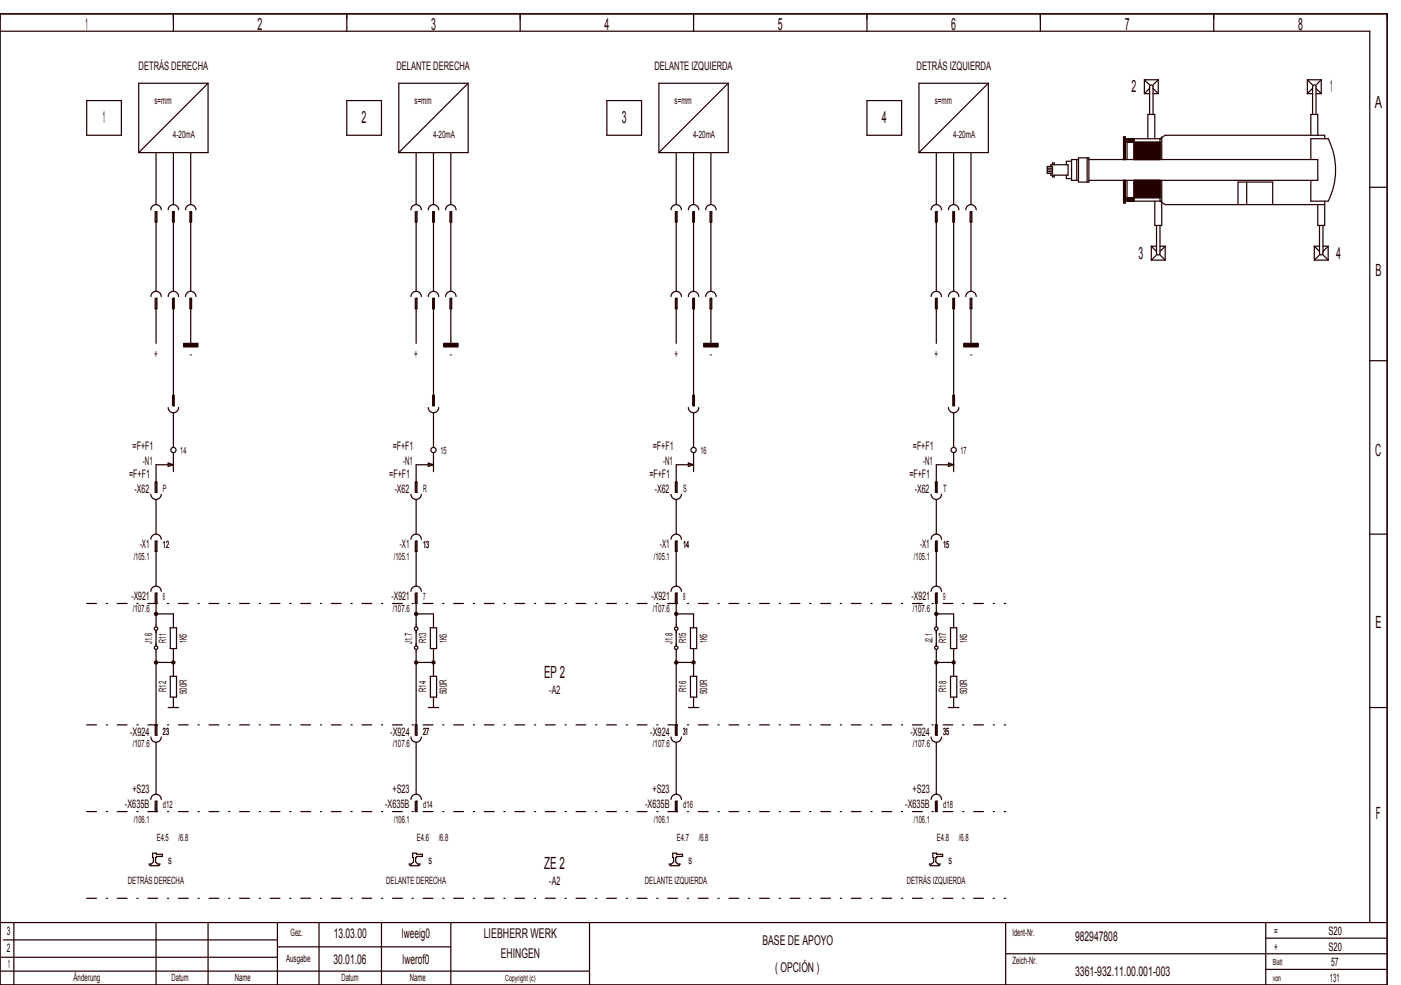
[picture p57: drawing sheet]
<svg xmlns="http://www.w3.org/2000/svg" width="404mm" height="284mm" viewBox="0 0 404 284" stroke-linecap="round" stroke-linejoin="round" font-family="sans-serif">
<defs><g id="words">
<g font-size="4.8" fill="#240000">
<text x="24.6" y="8.6">1</text>
<text x="74.3" y="8.6">2</text>
<text x="124.3" y="8.6">3</text>
<text x="174.3" y="8.6">4</text>
<text x="224.3" y="8.6">5</text>
<text x="274.3" y="8.6">6</text>
<text x="324.3" y="8.6">7</text>
<text x="374.3" y="8.6">8</text>
<text x="326.3" y="26.6">2</text>
<text x="383.6" y="26.6">1</text>
<text x="29.6" y="35.6">1</text>
<text x="104.3" y="35.6">2</text>
<text x="179.3" y="35.6">3</text>
<text x="254.3" y="35.6">4</text>
<text x="396.5" y="31.1">A</text>
<text x="328.3" y="74.6">3</text>
<text x="385.3" y="74.6">4</text>
<text x="396.7" y="79.6">B</text>
<text x="396.6" y="131.6">C</text>
<text x="396.7" y="181.1">E</text>
<text x="156.9" y="195.6">EP 2</text>
<text x="396.8" y="236.1">F</text>
<text x="156.9" y="250.6">ZE 2</text>
</g>
<g font-size="3.9" fill="#240000">
<text x="96.2" y="270.3">13.03.00</text>
<text x="115.9" y="270.3">lweeig0</text>
<text x="139.5" y="270.3">LIEBHERR WERK</text>
<text x="219.8" y="272.3">BASE DE APOYO</text>
<text x="310" y="271.3">982947808</text>
<text x="96.2" y="277.8">30.01.06</text>
<text x="116.1" y="277.8">lwerof0</text>
<text x="144.4" y="276.3">EHINGEN</text>
<text x="223.6" y="280.3">( OPCIÓN )</text>
<text x="310" y="281.3">3361­932.11.00.001­003</text>
</g>
<g font-size="3.4" fill="#240000">
<text x="40" y="20.1">DETRÁS DERECHA</text>
<text x="114.3" y="20.1">DELANTE DERECHA</text>
<text x="188.7" y="20.1">DELANTE IZQUIERDA</text>
<text x="264.3" y="20.1">DETRÁS IZQUIERDA</text>
<text x="44.5" y="103.1">+</text>
<text x="54.7" y="103.1">­</text>
<text x="119.5" y="103.1">+</text>
<text x="129.7" y="103.1">­</text>
<text x="194.5" y="103.1">+</text>
<text x="204.7" y="103.1">­</text>
<text x="269.5" y="103.1">+</text>
<text x="279.7" y="103.1">­</text>
<text x="38.2" y="129.7">=F+F1</text>
<text x="113.2" y="129.7">=F+F1</text>
<text x="188.2" y="129.7">=F+F1</text>
<text x="263.2" y="129.7">=F+F1</text>
<text x="37.2" y="137.7">=F+F1</text>
<text x="41.2" y="134.1">­N1</text>
<text x="112.2" y="137.7">=F+F1</text>
<text x="116.2" y="134.1">­N1</text>
<text x="187.2" y="137.7">=F+F1</text>
<text x="191.2" y="134.1">­N1</text>
<text x="262.2" y="137.7">=F+F1</text>
<text x="266.2" y="134.1">­N1</text>
<text x="38.8" y="142.1">­X62</text>
<text x="113.8" y="142.1">­X62</text>
<text x="188.8" y="142.1">­X62</text>
<text x="263.8" y="142.1">­X62</text>
<text x="40.3" y="158.1">­X1</text>
<text x="115.3" y="158.1">­X1</text>
<text x="190.3" y="158.1">­X1</text>
<text x="265.3" y="158.1">­X1</text>
<text x="37.9" y="173.1">­X921</text>
<text x="112.9" y="173.1">­X921</text>
<text x="187.9" y="173.1">­X921</text>
<text x="262.9" y="173.1">­X921</text>
<text x="158.4" y="200.1">­A2</text>
<text x="37.5" y="212.1">­X924</text>
<text x="112.5" y="212.1">­X924</text>
<text x="187.5" y="212.1">­X924</text>
<text x="262.5" y="212.1">­X924</text>
<text x="36" y="233.1">­X635B</text>
<text x="38.2" y="228.7">+S23</text>
<text x="111" y="233.1">­X635B</text>
<text x="113.2" y="228.7">+S23</text>
<text x="186" y="233.1">­X635B</text>
<text x="188.2" y="228.7">+S23</text>
<text x="261" y="233.1">­X635B</text>
<text x="263.2" y="228.7">+S23</text>
<text x="48.5" y="249.1">s</text>
<text x="123.5" y="249.1">s</text>
<text x="198.5" y="249.1">s</text>
<text x="273.5" y="249.1">s</text>
<text x="158.4" y="255.1">­A2</text>
<text x="2" y="269.6">3</text>
<text x="367.5" y="269.6">=</text>
<text x="383.1" y="269.6">S20</text>
<text x="2" y="274.6">2</text>
<text x="367.5" y="274.1">+</text>
<text x="383.1" y="274.1">S20</text>
<text x="2.2" y="279.1">1</text>
<text x="383.9" y="278.6">57</text>
<text x="383.5" y="283.1">131</text>
</g>
<g font-size="2.9" fill="#240000">
<text x="44.6" y="29.9">s=mm</text>
<text x="119.6" y="29.9">s=mm</text>
<text x="194.6" y="29.9">s=mm</text>
<text x="269.6" y="29.9">s=mm</text>
<text x="49.9" y="39.9">4­20mA</text>
<text x="124.9" y="39.9">4­20mA</text>
<text x="199.9" y="39.9">4­20mA</text>
<text x="274.9" y="39.9">4­20mA</text>
<text x="52" y="130.9">14</text>
<text x="127" y="130.9">15</text>
<text x="202" y="130.9">16</text>
<text x="277" y="130.9">17</text>
<text x="47" y="141.9">P</text>
<text x="122" y="141.9">R</text>
<text x="197" y="141.9">S</text>
<text x="272" y="141.9">T</text>
<text x="38.6" y="161.4">/105.1</text>
<text x="47" y="157.9">12</text>
<text x="113.6" y="161.4">/105.1</text>
<text x="122" y="157.9">13</text>
<text x="188.6" y="161.4">/105.1</text>
<text x="197" y="157.9">14</text>
<text x="263.6" y="161.4">/105.1</text>
<text x="272" y="157.9">15</text>
<text x="47" y="172.9">6</text>
<text x="122" y="172.9">7</text>
<text x="197" y="172.9">8</text>
<text x="272" y="172.9">9</text>
<text x="38.3" y="176.4">/107.6</text>
<text x="113.3" y="176.4">/107.6</text>
<text x="188.3" y="176.4">/107.6</text>
<text x="263.3" y="176.4">/107.6</text>
<text x="43.9" y="185.6" transform="rotate(-90 43.9 185.6)">J1.6</text>
<text x="47.9" y="185.4" transform="rotate(-90 47.9 185.4)">R11</text>
<text x="53.9" y="185.5" transform="rotate(-90 53.9 185.5)">1K5</text>
<text x="118.9" y="185.6" transform="rotate(-90 118.9 185.6)">J1.7</text>
<text x="122.9" y="185.5" transform="rotate(-90 122.9 185.5)">R13</text>
<text x="128.9" y="185.5" transform="rotate(-90 128.9 185.5)">1K5</text>
<text x="193.9" y="185.6" transform="rotate(-90 193.9 185.6)">J1.8</text>
<text x="197.9" y="185.5" transform="rotate(-90 197.9 185.5)">R15</text>
<text x="203.9" y="185.5" transform="rotate(-90 203.9 185.5)">1K5</text>
<text x="268.9" y="185.5" transform="rotate(-90 268.9 185.5)">J2.1</text>
<text x="272.9" y="185.5" transform="rotate(-90 272.9 185.5)">R17</text>
<text x="278.9" y="185.5" transform="rotate(-90 278.9 185.5)">1K5</text>
<text x="47.9" y="199.5" transform="rotate(-90 47.9 199.5)">R12</text>
<text x="53.9" y="200.1" transform="rotate(-90 53.9 200.1)">500R</text>
<text x="122.9" y="199.5" transform="rotate(-90 122.9 199.5)">R14</text>
<text x="128.9" y="200.1" transform="rotate(-90 128.9 200.1)">500R</text>
<text x="197.9" y="199.5" transform="rotate(-90 197.9 199.5)">R16</text>
<text x="203.9" y="200.1" transform="rotate(-90 203.9 200.1)">500R</text>
<text x="272.9" y="199.5" transform="rotate(-90 272.9 199.5)">R18</text>
<text x="278.9" y="200.1" transform="rotate(-90 278.9 200.1)">500R</text>
<text x="38.3" y="215.4">/107.6</text>
<text x="47" y="211.9">23</text>
<text x="113.3" y="215.4">/107.6</text>
<text x="122" y="211.9">27</text>
<text x="188.3" y="215.4">/107.6</text>
<text x="197" y="211.9">31</text>
<text x="263.3" y="215.4">/107.6</text>
<text x="272" y="211.9">35</text>
<text x="47" y="232.9">d12</text>
<text x="122" y="232.9">d14</text>
<text x="197" y="232.9">d16</text>
<text x="272" y="232.9">d18</text>
<text x="38.6" y="237.3">/106.1</text>
<text x="113.6" y="237.3">/106.1</text>
<text x="188.6" y="237.3">/106.1</text>
<text x="263.6" y="237.3">/106.1</text>
<text x="45.2" y="242.4">E4.5</text>
<text x="51.5" y="242.4">/6.8</text>
<text x="120.2" y="242.4">E4.6</text>
<text x="126.5" y="242.4">/6.8</text>
<text x="195.2" y="242.4">E4.7</text>
<text x="201.5" y="242.4">/6.8</text>
<text x="270.2" y="242.4">E4.8</text>
<text x="276.5" y="242.4">/6.8</text>
<text x="36.9" y="254.9">DETRÁS DERECHA</text>
<text x="111.4" y="254.9">DELANTE DERECHA</text>
<text x="186" y="254.9">DELANTE IZQUIERDA</text>
<text x="261.5" y="254.9">DETRÁS IZQUIERDA</text>
<text x="83.8" y="269.9">Gez.</text>
<text x="292" y="269.9">Ident­Nr.</text>
<text x="82.5" y="277.4">Ausgabe</text>
<text x="292" y="277.9">Zeich­Nr.</text>
<text x="21.2" y="282.9">Änderung</text>
<text x="49.5" y="282.9">Datum</text>
<text x="67.7" y="282.9">Name</text>
<text x="98.5" y="282.9">Datum</text>
<text x="118.2" y="282.9">Name</text>
</g>
<g font-size="2.4" fill="#240000">
<text x="367" y="278.3">Blatt</text>
<text x="145.7" y="282.8">Copyright (c)</text>
<text x="367" y="282.8">von</text>
</g>
</g></defs>
<g fill="none" stroke="#240000" stroke-width=".35">
<path d="M0 4h400v280h-400zM0 9h395v257M50 4v5M100 4v5M150 4v5M200 4v5M250 4v5M300 4v5M350 4v5M25 29h10v10h-10zM60 24v20h-20M60 24h-20v20"/>
<path d="M60 24l-20 20M100 29h10v10h-10zM135 24h-20v20M135 24v20h-20M135 24l-20 20M175 29h10v10h-10zM210 24v20h-20M210 24h-20v20M210 24l-20 20M250 29h10v10h-10zM285 24v20h-20M285 24h-20v20"/>
<path d="M285 24l-20 20M330 23v4M330 27h1.5M330 23h4M330 23l1.5 1.5M331.5 33v-8a.5 .5 0 0 1 .5-.5 .5 .5 0 0 1 .5 .5v8M331.5 25.5l-1.5 1.5M332.5 27h1.5M332.5 25.5l1.5 1.5M334 23v4M334 23l-1.5 1.5M335 39.5v6.5"/>
<path d="M377 23v4M377 27h1.5M377 23h4M377 23l1.5 1.5M378 39v-6h2v6M378.5 33v-8a.5 .5 0 0 1 .5-.5 .5 .5 0 0 1 .5 .5v8M378.5 25.5l-1.5 1.5M379.5 27h1.5M379.5 25.5l1.5 1.5M381 23v4M381 23l-1.5 1.5M45 44v15"/>
<path d="M50 44v15M55 44v15M120 44v15M125 44v15M130 44v15M195 44v15M200 44v15M205 44v15M270 44v15M275 44v15M280 44v15M302 48h1.5v2h-1.5z"/>
<path d="M302 49.5h1.5M302 49h1.5M302 48.5h1.5M303 48v-.5h5v3h-5v-.5M303.5 47.5v-.5h.5v.5M303.5 50.5v.5h.5v-.5M307.5 50.5v1h1.5M309 46.5h-1.5v1M310.5 46v6M311 46h-2v6h2M311 45.5h3v7h-3zM313.5 45.5v7"/>
<path d="M314 46h66v6h-66M324 46v-6.5h.5v6.5M324 52v6.5h.5v-6.5M325 52v6h10M325 41h9.5M325 57h9.5M327 40v6M327 52v6M331 40v-7h2v7M334.5 52v6l1.5 1h46M335 40h-10v6M335 52v13h-2v-7"/>
<path d="M357 59v-6.5h10v6.5M359.5 52.5v6.5M378 46v-6h5a20 20 0 0 1 0 18h-5v-6M382 40v-1h-46l-1.5 1v6M382 58v7h-2v-6M395 54h5M43.5 60.5a1.5 1.5 0 0 1 1.5-1.5 1.5 1.5 0 0 1 1.5 1.5M44.8 61v3h.4v-3h-.2v23M48.5 60.5a1.5 1.5 0 0 1 1.5-1.5 1.5 1.5 0 0 1 1.5 1.5M49.7 61v3h.5v-3h-.2v23M53.5 60.5a1.5 1.5 0 0 1 1.5-1.5 1.5 1.5 0 0 1 1.5 1.5M54.8 61v3h.5v-3h-.3v23"/>
<path d="M118.5 60.5a1.5 1.5 0 0 1 1.5-1.5 1.5 1.5 0 0 1 1.5 1.5M119.7 61v3h.5v-3h-.2v23M123.5 60.5a1.5 1.5 0 0 1 1.5-1.5 1.5 1.5 0 0 1 1.5 1.5M124.7 61v3h.6v-3h-.3v23M128.5 60.5a1.5 1.5 0 0 1 1.5-1.5 1.5 1.5 0 0 1 1.5 1.5M129.8 61v3h.4v-3h-.2v23M193.5 60.5a1.5 1.5 0 0 1 1.5-1.5 1.5 1.5 0 0 1 1.5 1.5M194.7 61v3h.6v-3h-.3v23M198.5 60.5a1.5 1.5 0 0 1 1.5-1.5 1.5 1.5 0 0 1 1.5 1.5M199.8 61v3h.5v-3h-.3v23M203.5 60.5a1.5 1.5 0 0 1 1.5-1.5 1.5 1.5 0 0 1 1.5 1.5M204.7 61v3h.5v-3h-.2v23"/>
<path d="M268.5 60.5a1.5 1.5 0 0 1 1.5-1.5 1.5 1.5 0 0 1 1.5 1.5M269.8 61v3h.4v-3h-.2v23M273.5 60.5a1.5 1.5 0 0 1 1.5-1.5 1.5 1.5 0 0 1 1.5 1.5M274.8 61v3h.4v-3h-.2v23M278.5 60.5a1.5 1.5 0 0 1 1.5-1.5 1.5 1.5 0 0 1 1.5 1.5M279.8 61v3h.4v-3h-.2v23M332 71v4M332 75h4M332 71h1.5M332 71l1.5 1.5M333.5 65v8a.5 .5 0 0 0 .5 .5 .5 .5 0 0 0 .5-.5v-8M333.5 73.5l-1.5 1.5"/>
<path d="M334.5 71h1.5M334.5 73.5l1.5 1.5M336 71v4M336 71l-1.5 1.5M379 71v4M379 75h4M379 71h1.5M379 71l1.5 1.5M380.5 65v8a.5 .5 0 0 0 .5 .5 .5 .5 0 0 0 .5-.5v-8M380.5 73.5l-1.5 1.5M381.5 71h1.5M381.5 73.5l1.5 1.5"/>
<path d="M383 71v4M383 71l-1.5 1.5M43.5 85.5a1.5 1.5 0 0 1 1.5-1.5 1.5 1.5 0 0 1 1.5 1.5M44.8 86v3h.4v-3h-.2v13M48.5 85.5a1.5 1.5 0 0 1 1.5-1.5 1.5 1.5 0 0 1 1.5 1.5M49.7 86v3h.5v-3h-.2v31h.2v-3h-.5v3M53 99h4v1h-4zM53 99.9h4M53 99.8h4M53 99.7h4M53 99.6h4M53 99.5h4"/>
<path d="M53 99.4h4M53 99.3h4M53 99.2h4M53 99.1h4M53.5 85.5a1.5 1.5 0 0 1 1.5-1.5 1.5 1.5 0 0 1 1.5 1.5M54.8 86v3h.5v-3h-.3v13M118.5 85.5a1.5 1.5 0 0 1 1.5-1.5 1.5 1.5 0 0 1 1.5 1.5M119.7 86v3h.5v-3h-.2v13M123.5 85.5a1.5 1.5 0 0 1 1.5-1.5 1.5 1.5 0 0 1 1.5 1.5M124.7 86v3h.6v-3h-.3v31h.3v-3h-.6v3M128 99h4v1h-4zM128 99.9h4"/>
<path d="M128 99.8h4M128 99.7h4M128 99.6h4M128 99.5h4M128 99.4h4M128 99.3h4M128 99.2h4M128 99.1h4M128.5 85.5a1.5 1.5 0 0 1 1.5-1.5 1.5 1.5 0 0 1 1.5 1.5M129.8 86v3h.4v-3h-.2v13M193.5 85.5a1.5 1.5 0 0 1 1.5-1.5 1.5 1.5 0 0 1 1.5 1.5M194.7 86v3h.6v-3h-.3v13"/>
<path d="M198.5 85.5a1.5 1.5 0 0 1 1.5-1.5 1.5 1.5 0 0 1 1.5 1.5M199.8 86v3h.5v-3h-.3v31h.3v-3h-.5v3M203 99h4v1h-4zM203 99.9h4M203 99.8h4M203 99.7h4M203 99.6h4M203 99.5h4M203 99.4h4M203 99.3h4M203 99.2h4M203 99.1h4"/>
<path d="M203.5 85.5a1.5 1.5 0 0 1 1.5-1.5 1.5 1.5 0 0 1 1.5 1.5M204.7 86v3h.5v-3h-.2v13M268.5 85.5a1.5 1.5 0 0 1 1.5-1.5 1.5 1.5 0 0 1 1.5 1.5M269.8 86v3h.4v-3h-.2v13M273.5 85.5a1.5 1.5 0 0 1 1.5-1.5 1.5 1.5 0 0 1 1.5 1.5M274.8 86v3h.4v-3h-.2v31h.2v-3h-.4v3M278 99h4v1h-4zM278 99.9h4M278 99.8h4M278 99.7h4M278 99.6h4M278 99.5h4"/>
<path d="M278 99.4h4M278 99.3h4M278 99.2h4M278 99.1h4M278.5 85.5a1.5 1.5 0 0 1 1.5-1.5 1.5 1.5 0 0 1 1.5 1.5M279.8 86v3h.4v-3h-.2v13M48.5 117.5a1.5 1.5 0 0 0 1.5 1.5 1.5 1.5 0 0 0 1.5-1.5M50 119v10M123.5 117.5a1.5 1.5 0 0 0 1.5 1.5 1.5 1.5 0 0 0 1.5-1.5M125 119v10M198.5 117.5a1.5 1.5 0 0 0 1.5 1.5 1.5 1.5 0 0 0 1.5-1.5M200 119v10"/>
<path d="M273.5 117.5a1.5 1.5 0 0 0 1.5 1.5 1.5 1.5 0 0 0 1.5-1.5M275 119v10M395 104h5M48.5 133.5l1.5 .5-1.5 .5zM50 134h-5v8h.2v-3h-.4v3M50 130.5v5.5M123.5 133.5l1.5 .5-1.5 .5zM125 134h-5v8h.2v-3h-.5v3M125 130.5v5.5M198.5 133.5l1.5 .5-1.5 .5zM200 134h-5v8h.3v-3h-.6v3M200 130.5v5.5"/>
<path d="M273.5 133.5l1.5 .5-1.5 .5zM275 134h-5v8h.2v-3h-.4v3M275 130.5v5.5M43.5 142.5a1.5 1.5 0 0 0 1.5 1.5 1.5 1.5 0 0 0 1.5-1.5M43.5 155.5a1.5 1.5 0 0 1 1.5-1.5 1.5 1.5 0 0 1 1.5 1.5M44.8 156v3h.4v-3h-.2v13M45 144v10M118.5 142.5a1.5 1.5 0 0 0 1.5 1.5 1.5 1.5 0 0 0 1.5-1.5M118.5 155.5a1.5 1.5 0 0 1 1.5-1.5 1.5 1.5 0 0 1 1.5 1.5M119.7 156v3h.5v-3h-.2v13M120 144v10M193.5 142.5a1.5 1.5 0 0 0 1.5 1.5 1.5 1.5 0 0 0 1.5-1.5"/>
<path d="M193.5 155.5a1.5 1.5 0 0 1 1.5-1.5 1.5 1.5 0 0 1 1.5 1.5M194.7 156v3h.6v-3h-.3v13M195 144v10M268.5 142.5a1.5 1.5 0 0 0 1.5 1.5 1.5 1.5 0 0 0 1.5-1.5M268.5 155.5a1.5 1.5 0 0 1 1.5-1.5 1.5 1.5 0 0 1 1.5 1.5M269.8 156v3h.4v-3h-.2v13M270 144v10M395 154h5M43.5 170.5a1.5 1.5 0 0 1 1.5-1.5 1.5 1.5 0 0 1 1.5 1.5M44.8 171v3h.4v-3h-.2v9.8M45 177h5v4M118.5 170.5a1.5 1.5 0 0 1 1.5-1.5 1.5 1.5 0 0 1 1.5 1.5"/>
<path d="M119.7 171v3h.5v-3h-.2v9.8M120 177h5v4M193.5 170.5a1.5 1.5 0 0 1 1.5-1.5 1.5 1.5 0 0 1 1.5 1.5M194.7 171v3h.6v-3h-.3v9.8M195 177h5v4M268.5 170.5a1.5 1.5 0 0 1 1.5-1.5 1.5 1.5 0 0 1 1.5 1.5M269.8 171v3h.4v-3h-.2v9.8M270 177h5v4M45 187.3v24.7h.2v-3h-.4v3M45 181.8v4.5M45 191h5M49.1 181h1.8v6h-1.8z"/>
<path d="M49.1 195h1.8v6h-1.8zM50 187v8M120 187.3v24.7h.2v-3h-.5v3M120 181.8v4.5M120 191h5M124.1 195h1.8v6h-1.8zM124.1 181h1.8v6h-1.8zM125 187v8M195 187.3v24.7h.3v-3h-.6v3M195 181.8v4.5M195 191h5M199.1 195h1.8v6h-1.8z"/>
<path d="M199.1 181h1.8v6h-1.8zM200 187v8M270 187.3v24.7h.2v-3h-.4v3M270 181.8v4.5M270 191h5M274.1 195h1.8v6h-1.8zM274.1 181h1.8v6h-1.8zM275 187v8M43.5 212.5a1.5 1.5 0 0 0 1.5 1.5 1.5 1.5 0 0 0 1.5-1.5M45 214v15M48.5 204h3M50 201v3"/>
<path d="M118.5 212.5a1.5 1.5 0 0 0 1.5 1.5 1.5 1.5 0 0 0 1.5-1.5M120 214v15M123.5 204h3M125 201v3M193.5 212.5a1.5 1.5 0 0 0 1.5 1.5 1.5 1.5 0 0 0 1.5-1.5M195 214v15M198.5 204h3M200 201v3M268.5 212.5a1.5 1.5 0 0 0 1.5 1.5 1.5 1.5 0 0 0 1.5-1.5M270 214v15M273.5 204h3M275 201v3"/>
<path d="M395 204h5M43.5 230.5a1.5 1.5 0 0 1 1.5-1.5 1.5 1.5 0 0 1 1.5 1.5M44.8 231v3h.4v-3h-.2v3M118.5 230.5a1.5 1.5 0 0 1 1.5-1.5 1.5 1.5 0 0 1 1.5 1.5M119.7 231v3h.5v-3h-.2v3M193.5 230.5a1.5 1.5 0 0 1 1.5-1.5 1.5 1.5 0 0 1 1.5 1.5M194.7 231v3h.6v-3h-.3v3M268.5 230.5a1.5 1.5 0 0 1 1.5-1.5 1.5 1.5 0 0 1 1.5 1.5M269.8 231v3h.4v-3h-.2v3M44 246h1.1v.3h1.7v.6h-1.7v.4h-.2v1.2l.6 .6h.6l-.3 .5h-2.5l-.3-.5h.6l.6-.6zM119 246h1.1v.3h1.7v.6h-1.7v.4h-.2v1.2l.6 .6h.6l-.3 .5h-2.5l-.3-.5h.6l.6-.6zM194 246h1.1v.3h1.7v.6h-1.7v.4h-.2v1.2l.6 .6h.6l-.3 .5h-2.5l-.3-.5h.6l.6-.6z"/>
<path d="M269 246h1.1v.3h1.7v.6h-1.7v.4h-.2v1.2l.6 .6h.6l-.3 .5h-2.5l-.3-.5h.6l.6-.6zM0 276h80M0 266h400M1 271h79M4 266v18M45 266v18M60 266v18M80 266v18M80 273h50M92 266v18M110 266v18M130 266v18"/>
<path d="M170 266v18M290 266v18M290 275h110M365 266v18M365 279.5h35M365 270.5h35M0 280h170"/>
<circle cx="50" cy="129.7" r=".75"/>
<circle cx="125" cy="129.7" r=".75"/>
<circle cx="200" cy="129.7" r=".75"/>
<circle cx="275" cy="129.7" r=".75"/>
<circle cx="45" cy="177" r=".45"/>
<circle cx="45" cy="177" r=".23"/>
<circle cx="120" cy="177" r=".45"/>
<circle cx="120" cy="177" r=".23"/>
<circle cx="195" cy="177" r=".45"/>
<circle cx="195" cy="177" r=".22"/>
<circle cx="270" cy="177" r=".45"/>
<circle cx="270" cy="177" r=".23"/>
<circle cx="45" cy="181.3" r=".5"/>
<circle cx="45" cy="191" r=".45"/>
<circle cx="45" cy="186.8" r=".5"/>
<circle cx="45" cy="191" r=".22"/>
<circle cx="50" cy="191" r=".45"/>
<circle cx="50" cy="191" r=".22"/>
<circle cx="120" cy="181.3" r=".5"/>
<circle cx="120" cy="186.8" r=".5"/>
<circle cx="120" cy="191" r=".45"/>
<circle cx="120" cy="191" r=".22"/>
<circle cx="125" cy="191" r=".45"/>
<circle cx="125" cy="191" r=".22"/>
<circle cx="195" cy="181.3" r=".5"/>
<circle cx="195" cy="186.8" r=".5"/>
<circle cx="195" cy="191" r=".45"/>
<circle cx="195" cy="191" r=".22"/>
<circle cx="200" cy="191" r=".45"/>
<circle cx="200" cy="191" r=".22"/>
<circle cx="270" cy="191" r=".45"/>
<circle cx="270" cy="181.3" r=".5"/>
<circle cx="270" cy="186.8" r=".5"/>
<circle cx="270" cy="191" r=".22"/>
<circle cx="275" cy="191" r=".45"/>
<circle cx="275" cy="191" r=".22"/>
</g>
<g fill="#240000" stroke="#240000" stroke-width=".35">
<path d="M325 40h2v1h-2z"/>
<path d="M325 57h2v1h-2z"/>
<path d="M324 39.5h.5v6.5h-.5z"/>
<path d="M324 52h.5v6.5h-.5z"/>
<path d="M327 41h7.5v5h-7.5z"/>
<path d="M327 52h7.5v5h-7.5z"/>
</g>
<path d="M25 174h265M25 209h265M25 234h265M25 259h265" fill="none" stroke="#240000" stroke-width=".35" stroke-dasharray="2.8 2.8 .4 2.8"/>
<use href="#words"/>
</svg>
